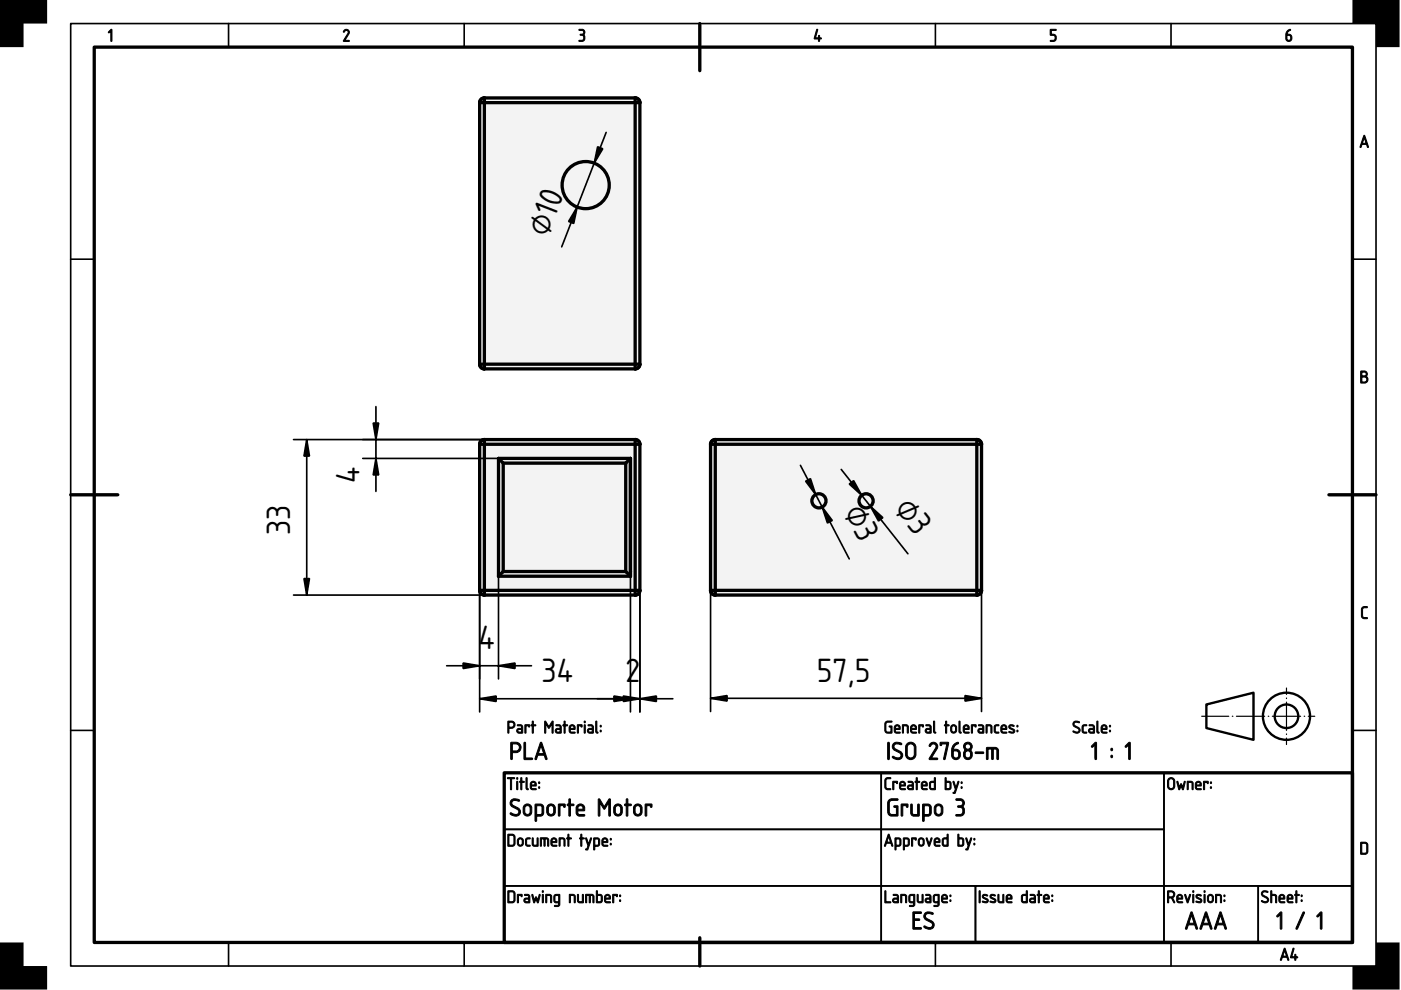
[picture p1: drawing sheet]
<svg xmlns="http://www.w3.org/2000/svg" width="297mm" height="210mm" viewBox="0 0 297 210" stroke-linecap="round" stroke-linejoin="round" font-family="sans-serif">
<defs><g id="words">
<g font-size="6.7">
<text x="116.1" y="50.4" transform="rotate(-69 116.1 50.4)">⌀10</text>
<text x="76.2" y="102.3" transform="rotate(-90 76.2 102.3)">4</text>
<text x="189.4" y="107.8" transform="rotate(52 189.4 107.8)">⌀3</text>
<text x="61.5" y="113.4" transform="rotate(-90 61.5 113.4)">33</text>
<text x="178.8" y="108.5" transform="rotate(62 178.8 108.5)">⌀3</text>
<text x="101.4" y="137.7">4</text>
<text x="114.8" y="144.7">34</text>
<text x="132.6" y="144.7">2</text>
<text x="173.2" y="144.6">57,5</text>
</g>
</g></defs>
<path d="M20 10h266.7v189.8h-266.7zM148.4 5v10M15 104.9h10M281.8 104.9h9.9M106.9 163.9h179.8v35.9h-179.8zM148.4 198.8v6" fill="none" stroke="#000" stroke-width=".7"/>
<g fill="none" stroke="#000" stroke-width=".35">
<path d="M15 5h276.7v199.8h-276.7zM48.5 5v5M98.4 5v5M198.3 5v5M248.3 5v5M15 55h5M286.7 55h5M15 154.9h5M286.7 154.9h5M106.9 163.9h79.9v11.9h-79.9zM106.9 175.8h79.9v12h-79.9zM186.8 175.8h60v12h-60z"/>
<path d="M186.8 163.9h60v11.9h-60zM246.8 163.9h39.9v23.9h-39.9zM48.5 199.8v5M98.4 199.8v5M106.9 187.8h79.9v12h-79.9zM186.8 187.8h20v12h-20zM198.3 199.8v5M206.8 187.8h40v12h-40zM246.8 187.8h20v12h-20zM248.3 199.8v5M266.8 187.8h19.9v12h-19.9z"/>
</g>
<g fill="#000" stroke="#000" stroke-width=".21">
<path d="M23.5 6.3l.2 .1v2.2l-.1 .2-.1-.2v-2l-.4 .4-.1-.1zM72.9 6.4a.64 .64 0 0 1 .9-.1 .64 .64 0 0 1 .2 .9l-.9 1.4h.8l.1 .2h-1.2l.9-1.7a.44 .44 0 0 0-.2-.6 .44 .44 0 0 0-.6 .3l-.1-.1zM122.8 6.2a.75 .75 0 0 1 1 .2 .75 .75 0 0 1-.1 1 .82 .82 0 0 1 .2 1.1 .82 .82 0 0 1-1.2 .2l.1-.1a.76 .76 0 0 0 1-.7l-.1-.3-.7-.1v-.2a.47 .47 0 0 0 .6-.2 .47 .47 0 0 0-.1-.6l-.7-.1zM173.2 6.2l.2 .2-.5 1.6h.6l.1-.5 .2 .5 .4 .2-.4 .1-.2 .5-.1-.5-.9-.1zM222.7 6.2h1.1l.1 .1-.1 .2h-.9v.8a.8 .8 0 0 1 1 .5 .8 .8 0 0 1-.6 1l-.6-.1 .6-.1a.54 .54 0 0 0 .4-.6 .54 .54 0 0 0-.4-.5h-.6zM288.8 128.8l.3-.2h.8v.2l-.8 .1-.2 .2v1.4l.2 .4h.7l.1 .2-.8 .1-.4-.4-.1-1.6z"/>
<path d="M272.9 6.6l.6-.4 .1 .2a.79 .79 0 0 0-.6 .9 .75 .75 0 0 1 .9 .8 .75 .75 0 0 1-1.1 .5l-.2-.4a1.82 1.82 0 0 1 .3-1.6zM272.9 7.5v.7a.4 .4 0 0 0 .4 .4 .4 .4 0 0 0 .4-.4l-.2-.6z"/>
<path d="M289.2 28.7l.2 .1 .7 2.3-.1 .2-.3-.7h-.9l-.3 .7-.2-.1zM289.2 29.2l-.3 1.2h.7z"/>
<path d="M288.5 78.7l.7-.1a.65 .65 0 0 1 .6 .4 .65 .65 0 0 1-.1 .8 .77 .77 0 0 1 .3 .8 .77 .77 0 0 1-.6 .6h-.9zM288.7 80v1h.6a.52 .52 0 0 0 .5-.5 .52 .52 0 0 0-.5-.5zM288.7 78.9v.8h.6a.39 .39 0 0 0 .4-.4 .39 .39 0 0 0-.4-.4z"/>
<path d="M107.9 153.1v1.1h.6a.52 .52 0 0 0 .5-.6 .52 .52 0 0 0-.6-.5zM107.7 152.9h.1a1.18 1.18 0 0 1 1.2 .2 .78 .78 0 0 1 .1 .8 .78 .78 0 0 1-.6 .5h-.6v.9l-.2 .1zM109.9 154.8l-.1 .2 .2 .2h.6v-.5zM109.7 153.7h.8l.3 .5v1.2l-.8 .1a.52 .52 0 0 1-.5-.6 .52 .52 0 0 1 .5-.5h.6v-.4l-.9-.1zM111.3 153.7l1 .1-.1 .4-.1-.3h-.6v1.4l-.1 .2-.1-.2zM112.9 152.9l.2 .1v.7l.5 .1-.5 .1v1.4l-.1 .2-.2-.2v-1.4l-.2-.1 .2-.1zM115.5 152.9h.2l.7 1.2 .6-1.2h.3v2.5l-.3-.1v-1.8l-.6 .9-.7-.9v1.8l-.2 .1zM118 154.8v.2l.1 .2h.6v-.5zM117.9 153.7h.8l.3 .5v1.2l-.8 .1a.52 .52 0 0 1-.5-.6 .52 .52 0 0 1 .5-.5h.5v-.4l-.8-.1zM119.6 152.9l.2 .1v.7l.6 .1-.6 .1v1.4l-.1 .2-.1-.2v-1.4l-.3-.1 .3-.1zM121 154.1l-.1 .3h.8l-.2-.5zM120.9 153.8a.64 .64 0 0 1 .8 0 .64 .64 0 0 1 .1 .9h-.9l.1 .5 .9 .1-.7 .2a1.06 1.06 0 0 1-.3-1.7zM122.4 153.7l1 .1-.1 .4-.1-.3h-.6v1.4l-.1 .2-.1-.2zM123.9 153.7l.2 .1v1.5l-.1 .2-.1-.2zM123.8 153.1a.2 .2 0 0 1 .4 0 .2 .2 0 0 1-.4 0zM124.9 154.8l-.1 .2 .1 .2h.7v-.5zM124.7 153.7h.8l.3 .5v1.2l-.8 .1a.52 .52 0 0 1-.5-.6 .52 .52 0 0 1 .5-.5h.6l-.1-.4-.8-.1zM126.3 152.9l.2 .1v2l.3 .3-.1 .2-.3-.2-.1-.2zM127.3 154.9h.2v.2h-.2zM127.3 153.8h.2v.3h-.2z"/>
<path d="M108.6 157.7v1.5h.8a.75 .75 0 0 0 .7-.8 .75 .75 0 0 0-.8-.7zM108.3 157.4h.2a1.69 1.69 0 0 1 1.7 .3 1.1 1.1 0 0 1 .2 1.2 1.1 1.1 0 0 1-1 .7h-.8v1.2v.2h-.3zM111.1 157.4h.3v.2v3.1h1.3h.2v.3h-1.8zM114.6 157.4l.3 .1 1.1 3.3-.2 .3-.4-1h-1.4l-.3 .9-.3-.1zM114.7 158.1l-.6 1.7h1.2z"/>
<path d="M187.8 153.1l.4-.2h.9l-.1 .2-.9 .1-.3 .3v1.3l.3 .4h.8v-1l-.4-.2 .1-.1 .5 .1v1.4l-.9 .1-.5-.3-.1-1.7zM189.9 154.1l-.1 .3h.8l-.2-.5zM189.8 153.8a.64 .64 0 0 1 .9 0 .64 .64 0 0 1 .1 .9h-1l.2 .5 .9 .1-.8 .2a1.06 1.06 0 0 1-.3-1.7zM191.3 153.7a.88 .88 0 0 1 1.3 .5l-.1 1.3-.2-.2v-1.2l-.7-.2v1.4l-.3 .1zM193.4 154.1l-.1 .3h.8l-.2-.5zM193.3 153.8a.64 .64 0 0 1 .8 0 .64 .64 0 0 1 .1 .9h-.9l.1 .5 .9 .1-.7 .2a1.06 1.06 0 0 1-.3-1.7zM194.8 153.7l1 .1-.1 .4-.1-.3h-.6v1.4l-.1 .2-.1-.2zM196.5 154.8l-.1 .2 .2 .2h.6v-.5zM196.3 153.7h.8l.3 .5v1.2l-.8 .1a.52 .52 0 0 1-.5-.6 .52 .52 0 0 1 .5-.5h.6v-.4l-.9-.1zM197.9 152.9l.3 .1v2l.2 .3-.1 .2-.3-.2-.1-.2zM200.5 152.9l.2 .1v.7l.5 .1-.5 .1v1.4l-.1 .2-.1-.2v-1.4l-.3-.1 .3-.1zM201.9 154l-.1 .8a.4 .4 0 0 0 .4 .4 .4 .4 0 0 0 .4-.4l-.1-.8zM201.8 153.8a.64 .64 0 0 1 1 .4v.6a.64 .64 0 0 1-.6 .6 .64 .64 0 0 1-.7-.6l.1-.7zM203.3 152.9l.3 .1v2l.2 .3-.1 .2-.3-.2-.1-.2zM204.5 154.1v.3h.7l-.2-.5zM204.4 153.8a.64 .64 0 0 1 .9 0 .64 .64 0 0 1 .1 .9h-.9l.1 .5 .9 .1-.8 .2a1.06 1.06 0 0 1-.3-1.7zM206 153.7l1 .1-.1 .4-.2-.3h-.5v1.4l-.1 .2-.2-.2zM207.6 154.8v.2l.1 .2h.6v-.5zM207.5 153.7h.8l.3 .5v1.2l-.8 .1a.52 .52 0 0 1-.5-.6 .52 .52 0 0 1 .5-.5h.5v-.4l-.8-.1zM209.1 153.7a.88 .88 0 0 1 1.2 .5l-.1 1.3-.1-.2v-1.2l-.8-.2v1.4l-.2 .1zM210.9 153.8l.8-.2 .1 .3a.52 .52 0 0 0-.6 0 .52 .52 0 0 0-.2 .6l.1 .6 .7 .2a.65 .65 0 0 1-.8 .1 .65 .65 0 0 1-.2-.8zM212.5 154.1l-.1 .3h.8l-.2-.5zM212.4 153.8a.64 .64 0 0 1 .9 0 .64 .64 0 0 1 .1 .9h-1l.2 .5 .9 .1-.8 .2a1.06 1.06 0 0 1-.3-1.7zM214 153.8a.61 .61 0 0 1 1 .2l-.6-.1-.3 .2 .8 .5a.52 .52 0 0 1 .1 .7 .52 .52 0 0 1-.8 .1l-.3-.1 .2-.2a.45 .45 0 0 0 .4 .2 .45 .45 0 0 0 .4-.4l-.9-.5-.1-.3zM215.6 154.9h.2v.2h-.2zM215.6 153.8h.2v.3h-.2z"/>
<path d="M227.7 153.1a.99 .99 0 0 1 1.2 0l-.1 .2a.6 .6 0 0 0-.7-.2 .6 .6 0 0 0-.3 .6l.8 .5a.73 .73 0 0 1 0 1.2 .73 .73 0 0 1-1.1-.4h.1a.61 .61 0 0 0 .7 .2 .61 .61 0 0 0 .4-.5l-1.1-.7-.1-.5zM229.5 153.8l.8-.2 .1 .3a.52 .52 0 0 0-.6 0 .52 .52 0 0 0-.1 .6v.6l.7 .2a.65 .65 0 0 1-.8 .1 .65 .65 0 0 1-.2-.8zM231.1 154.8l-.1 .2 .2 .2h.6v-.5zM230.9 153.7h.9l.3 .5-.1 1.2-.7 .1a.52 .52 0 0 1-.5-.6 .52 .52 0 0 1 .5-.5h.5v-.4l-.9-.1zM232.6 152.9l.2 .1v2l.2 .3-.1 .2-.3-.2-.1-.2zM233.8 154.1l-.1 .3h.8l-.2-.5zM233.7 153.8a.64 .64 0 0 1 .8 0 .64 .64 0 0 1 .1 .9h-.9l.1 .5 .9 .1-.7 .2a1.06 1.06 0 0 1-.3-1.7zM235.2 154.9h.2v.2h-.2zM235.2 153.8h.2v.3h-.2z"/>
<path d="M232.1 157.5l.2-.1 .2 .2v3.2l-.2 .2-.2-.2v-2.8l-.5 .4-.2-.1zM235.6 160.2h.2v.4h-.2zM235.6 158.7h.2v.4h-.2zM239.3 157.5l.2-.1 .2 .2v3.2l-.2 .2-.2-.2v-2.8l-.5 .4-.2-.1z"/>
<path d="M107.6 164.9h1.4l.1 .1-.6 .1v2.2l-.2 .2-.1-.2v-2.2h-.6zM109.6 165.7l.2 .1v1.5l-.1 .1-.2-.1zM109.5 165.1a.2 .2 0 0 1 .4 0 .2 .2 0 0 1-.4 0zM110.4 164.9l.3 .1v.7l.5 .1-.5 .1v1.4l-.2 .2-.1-.2v-1.4l-.3-.1 .3-.1zM111.6 164.9l.2 .1v2l.2 .3-.1 .2-.3-.2-.1-.2zM112.8 166l-.1 .4h.8l-.3-.5zM112.6 165.8a.64 .64 0 0 1 .9 0 .64 .64 0 0 1 .1 .9h-.9l.1 .5 .9 .1-.8 .2a1.06 1.06 0 0 1-.3-1.7zM114.2 166.8h.2v.3h-.2zM114.2 165.8h.2v.3h-.2z"/>
<path d="M107.9 177.1v2.1h.8l.3-.4-.1-1.4-.2-.3zM107.7 176.9h1.1l.4 .4v1.7l-.4 .4h-1.1zM110.1 178l-.2 .8a.4 .4 0 0 0 .5 .4 .4 .4 0 0 0 .3-.4l-.1-.8zM109.9 177.8a.64 .64 0 0 1 1.1 .4v.6a.64 .64 0 0 1-.7 .6 .64 .64 0 0 1-.6-.6v-.7zM111.5 177.8l.8-.2 .1 .2a.52 .52 0 0 0-.6 .1 .52 .52 0 0 0-.1 .6v.5l.7 .3a.65 .65 0 0 1-.8 .1 .65 .65 0 0 1-.2-.8zM112.9 177.7l.2 .1v1.2l.2 .2h.6v-1.4l.1-.2 .1 .2v1.6h-1a1.76 1.76 0 0 1-.2-1.7zM114.6 177.6l1.4 .1a1.46 1.46 0 0 1 .2 1.7l-.1-.1v-1.3l-.3-.1h-.2v1.4l-.1 .1-.2-.1v-1.4h-.5v1.4l-.2 .1zM117.1 178v.4h.7l-.2-.5zM117 177.8a.64 .64 0 0 1 .9 0 .64 .64 0 0 1 .1 .9h-1l.2 .5 .9 .1-.8 .1a1.06 1.06 0 0 1-.3-1.6zM118.6 177.7a.88 .88 0 0 1 1.2 .5l-.1 1.2-.1-.1-.1-1.3-.7-.1v1.4l-.2 .1zM120.4 176.9l.2 .1v.6l.6 .2-.6 .1v1.4l-.1 .1-.1-.1v-1.4l-.3-.1 .3-.2zM123.2 176.9l.2 .1v.6l.5 .2-.5 .1v1.4l-.2 .1-.1-.1v-1.4l-.2-.1 .2-.2zM124.2 177.7l.2 .1 .4 1.1 .4-1.2 .1-.1 .1 .2-.9 2.4-.4-.1 .3-.1 .2-.7zM126.1 177.9v1.3h.7l.1-.3v-.8l-.2-.2zM125.9 177.7a.86 .86 0 0 1 1.3 .5v.3a.7 .7 0 0 1-.5 .9h-.6v.8h-.2zM127.9 178v.4h.7l-.2-.5zM127.8 177.8a.64 .64 0 0 1 .9 0 .64 .64 0 0 1 .1 .9h-1l.2 .5 .9 .1-.8 .1a1.06 1.06 0 0 1-.3-1.6zM129.4 178.8h.2v.3h-.2zM129.4 177.8h.2v.3h-.2z"/>
<path d="M108.4 169.6a1.41 1.41 0 0 1 1.8 .1l-.2 .2a.92 .92 0 0 0-1.5 .4l.4 .5a1.9 1.9 0 0 1 1.4 1.1 1.07 1.07 0 0 1-.5 1.1 1.07 1.07 0 0 1-1.2-.1l-.4-.3 .1-.3a1.19 1.19 0 0 0 1.7 0 .58 .58 0 0 0-.4-.7l-1.3-.8-.2-.5zM111.5 170.9l-.2 .3v.9a.57 .57 0 0 0 .6 .6 .57 .57 0 0 0 .5-.6v-.8l-.2-.3-.4-.2zM111.3 170.7a.92 .92 0 0 1 1.4 .6 1.51 1.51 0 0 1-.3 1.5 .92 .92 0 0 1-.9 .2 .92 .92 0 0 1-.6-.9l.1-1zM113.8 170.8v1.9h.9l.2-.4v-1.2l-.2-.2zM113.5 170.5a1.38 1.38 0 0 1 1.8 .5v.2a1.71 1.71 0 0 1-.5 1.8h-1l-.1 1.1h-.2zM116.5 170.9l-.2 .3v.9a.57 .57 0 0 0 .6 .6 .57 .57 0 0 0 .5-.6v-.8l-.2-.3-.4-.2zM116.3 170.7a.92 .92 0 0 1 1.4 .6 1.51 1.51 0 0 1-.3 1.5 .92 .92 0 0 1-.9 .2 .92 .92 0 0 1-.6-.9v-1zM118.4 170.5h1.2l.2 .1-.1 .6-.2-.1v-.3h-.8v2l-.2 .2a3.9 3.9 0 0 1-.1-2.5zM120.6 169.4h.3l.1 .2v.9h.5l.2 .2-.2 .1h-.5v2.1l-.2 .1-.2-.2v-2l-.4-.1 .4-.2zM122.6 171l-.1 .6h1.1a.58 .58 0 0 0-.2-.7 .58 .58 0 0 0-.8 .1zM122.5 170.7a.92 .92 0 0 1 1.2 0 .92 .92 0 0 1 .1 1.2h-1.3l.2 .7 1.1 .1 .2 .2-.2 .1h-.9a.89 .89 0 0 1-.8-1.1 1.14 1.14 0 0 1 .4-1.2zM126.9 169.4h.3l.9 1.6 1-1.5 .3-.1v3.6h-.3v-.2v-2.6l-1 1.4-.9-1.4v2.6l-.1 .2h-.2zM130.7 170.9l-.2 .3v.9a.57 .57 0 0 0 .6 .6 .57 .57 0 0 0 .5-.6v-.8l-.2-.3-.4-.2zM130.5 170.7a.92 .92 0 0 1 1.4 .6 1.51 1.51 0 0 1-.3 1.5 .92 .92 0 0 1-.9 .2 .92 .92 0 0 1-.6-.9l.1-1zM132.8 169.4h.3v.2v.9h.6l.2 .2-.2 .1h-.6v2.1l-.2 .1-.1-.2v-2l-.4-.1 .4-.2zM134.9 170.9l-.2 .3v.9a.57 .57 0 0 0 .6 .6 .57 .57 0 0 0 .5-.6v-.8l-.2-.3-.4-.2zM134.6 170.7a.92 .92 0 0 1 1.5 .6 1.51 1.51 0 0 1-.3 1.5 .92 .92 0 0 1-.9 .2 .92 .92 0 0 1-.6-.9v-1zM136.8 170.5h1.2l.2 .1-.1 .6-.2-.1v-.3h-.8v2l-.2 .2a3.9 3.9 0 0 1-.1-2.5z"/>
<path d="M187.8 165l.3-.1h.7v.2l-.7 .1-.2 .2-.1 1.4 .3 .4h.7v.2h-.8l-.4-.4v-1.5zM189.3 165.7l1 .1-.1 .4-.1-.3h-.6v1.4l-.1 .1-.1-.1zM191 166v.4h.7l-.2-.5zM190.9 165.8a.64 .64 0 0 1 .9 0 .64 .64 0 0 1 .1 .9h-1l.2 .5 .9 .1-.8 .2a1.06 1.06 0 0 1-.3-1.7zM192.7 166.7l-.1 .3 .2 .2h.6v-.5zM192.5 165.7h.9l.3 .4-.1 1.3-.7 .1a.52 .52 0 0 1-.5-.6 .52 .52 0 0 1 .5-.5h.5v-.4l-.9-.1zM194.3 164.9l.2 .1v.7l.5 .1-.5 .1v1.4l-.1 .2-.2-.2v-1.4l-.2-.1 .2-.1zM195.7 166l-.1 .4h.8l-.2-.5zM195.5 165.8a.64 .64 0 0 1 .9 0 .64 .64 0 0 1 .1 .9h-.9l.1 .5 .9 .1-.8 .2a1.06 1.06 0 0 1-.3-1.7zM197.4 165.9l-.1 .3v.9l.8 .1v-1.3zM197.2 165.8l.2-.1 .7-.1v-.6l.2-.1v2.5h-.9l-.3-.3zM200.6 165.9v1.3h.5a.91 .91 0 0 0 .2-1.2zM200.4 164.9l.2 .1v.6l.7 .1 .3 .3 .1 1-.4 .4-.9-.1zM202.1 165.7l.2 .1 .4 1.1 .4-1.1 .1-.1 .1 .1-.9 2.4-.4-.1 .3-.1 .2-.7zM203.8 166.8h.2v.3h-.2zM203.8 165.8h.2v.3h-.2z"/>
<path d="M188.3 176.9l.2 .1 .8 2.3-.1 .1-.3-.6h-1l-.2 .6-.2-.1zM188.4 177.4l-.4 1.1h.8zM190 177.9v1.3h.6l.2-.3v-.8l-.2-.2zM189.8 177.7a.86 .86 0 0 1 1.2 .5v.3a.7 .7 0 0 1-.5 .9h-.5v.8h-.2zM191.8 177.9v1.3h.6l.2-.3-.1-.8-.1-.2zM191.5 177.7a.86 .86 0 0 1 1.3 .5v.3a.7 .7 0 0 1-.5 .9h-.5l-.1 .8h-.2zM193.3 177.7h1l-.1 .4-.2-.2h-.5v1.4l-.1 .1-.1-.1zM195.1 178l-.2 .8a.4 .4 0 0 0 .4 .4 .4 .4 0 0 0 .4-.4l-.1-.8zM194.9 177.8a.64 .64 0 0 1 1.1 .4v.6a.64 .64 0 0 1-.7 .6 .64 .64 0 0 1-.6-.6v-.7zM196.4 177.7l.2 .1 .4 1.1 .4-1.2h.2l-.6 1.7zM198.4 178l-.1 .4h.8l-.2-.5zM198.3 177.8a.64 .64 0 0 1 .8 0 .64 .64 0 0 1 .1 .9h-.9l.1 .5 .9 .1-.8 .1a1.06 1.06 0 0 1-.2-1.6zM200.1 177.9l-.1 .3v.8l.8 .2v-1.3zM199.9 177.8l.2-.2h.7v-.6l.2-.1v2.5h-.9l-.3-.3zM203.3 177.9v1.3h.5a.91 .91 0 0 0 .2-1.2zM203.1 176.9l.2 .1v.6l.7 .1 .3 .3 .1 1-.4 .4-.9-.1zM204.8 177.7l.2 .1 .4 1.1 .4-1.2 .1-.1 .1 .2-.9 2.4-.4-.1 .3-.1 .2-.7zM206.5 178.8h.2v.3h-.2zM206.5 177.8h.2v.3h-.2z"/>
<path d="M188.2 157.4h.3l.1 .2v3.2l-.2 .3-.2-.3zM189.4 157.6a1.41 1.41 0 0 1 1.8 .1l-.2 .2a.92 .92 0 0 0-1.5 .4l.4 .5a1.9 1.9 0 0 1 1.5 1.1 1.07 1.07 0 0 1-.6 1.1 1.07 1.07 0 0 1-1.2-.1l-.4-.3 .2-.3a1.19 1.19 0 0 0 1.6 0 .58 .58 0 0 0-.3-.7l-1.4-.8-.1-.5zM192.6 157.9l-.2 .6v1.5a.75 .75 0 0 0 .7 .7 .75 .75 0 0 0 .7-.7v-1.5a.75 .75 0 0 0-.4-.7 .75 .75 0 0 0-.8 .1zM192.3 157.7a1.1 1.1 0 0 1 1.2-.3 1.1 1.1 0 0 1 .7 1.1v1.4a1.1 1.1 0 0 1-1.1 1.2 1.1 1.1 0 0 1-1.1-1.1v-1.9zM197.2 157.6a.92 .92 0 0 1 1.3 0 .92 .92 0 0 1 .2 1.2l-1.2 1.9h1.1l.2 .1v.2h-1.8v-.2l1.3-2.1a.6 .6 0 0 0-.2-1 .6 .6 0 0 0-.8 .5l-.3-.1zM199.4 157.4h1.5l.2 .1-.7 3.4-.2 .2-.1-.2 .6-3.2h-1l-.2 .4-.2-.2zM202.2 157.9l.8-.5 .2 .2a1.88 1.88 0 0 0-1.1 1.3 1.12 1.12 0 0 1 1.5 .9 1.12 1.12 0 0 1-1.2 1.2l-.5-.4-.1-.4a2.91 2.91 0 0 1 .2-2.1zM202.1 159.2v1a.57 .57 0 0 0 .6 .5 .57 .57 0 0 0 .6-.5l-.2-.8-.3-.2zM204.8 159.4a.8 .8 0 0 0 .4 1.3 .71 .71 0 0 0 .6-.9 .71 .71 0 0 0-1-.4zM204.6 158.3a.6 .6 0 0 0 1.2 0 .6 .6 0 0 0-1.2 0zM204.6 157.6a.92 .92 0 0 1 1.3 .1 .92 .92 0 0 1-.1 1.3 1.07 1.07 0 0 1 .3 1.5 1.07 1.07 0 0 1-1.5 .3l-.3-.6a1.15 1.15 0 0 1 .4-1.2 .92 .92 0 0 1-.1-1.4zM206.8 159.5l1.6-.1 .2 .2-.2 .2h-1.5l-.1-.1zM209.2 158.5h1.7a.84 .84 0 0 1 .8 1.1v1.2l-.2 .2-.1-.2-.1-1.7-.2-.3h-.5v2v.2h-.3l-.1-2.2h-.7v2.1l-.1 .1h-.2z"/>
<path d="M188.5 169.6l.6-.2h1.3v.3h-.2l-1.4 .1-.3 .5 .1 1.9 .3 .4 1.2 .1v-1.5h-.4l-.2-.2 .2-.2 .7 .1v2.1h-1.6l-.5-.4-.1-2.4zM191.1 170.5h1.2l.2 .1-.1 .6-.2-.1v-.3h-.8v2l-.2 .2a3.9 3.9 0 0 1-.1-2.5zM193.1 170.5h.3v.2l.1 1.8 .3 .2h.8v-2l.1-.2 .2 .2v2.3h-1.1a.84 .84 0 0 1-.7-1.1zM196 170.8v1.9h.9l.2-.4v-1.2l-.2-.2zM195.6 170.5a1.38 1.38 0 0 1 1.8 .5v.2a1.71 1.71 0 0 1-.5 1.8h-.9l-.1 1.1h-.3zM198.6 170.9l-.1 .3-.1 .9a.57 .57 0 0 0 .6 .6 .57 .57 0 0 0 .6-.6l-.1-.8-.1-.3-.4-.2zM198.4 170.7a.92 .92 0 0 1 1.5 .6 1.51 1.51 0 0 1-.3 1.5 .92 .92 0 0 1-1 .2 .92 .92 0 0 1-.5-.9v-1zM202.7 169.4a1.2 1.2 0 0 1 1.8 .9l-.4 .7a1.17 1.17 0 0 1 .2 1.7 1.17 1.17 0 0 1-1.7 .2l.3-.2a.88 .88 0 0 0 1-.1 .88 .88 0 0 0 .2-1.1l-.4-.3-.6-.1v-.2a.67 .67 0 0 0 .8-.2 .67 .67 0 0 0 0-.9l-1.2-.1z"/>
<path d="M248 165.2l-.2 .4v1.1a.52 .52 0 0 0 .5 .5 .52 .52 0 0 0 .5-.5v-1.3l-.5-.3zM247.8 165.1a.77 .77 0 0 1 .8-.2 .77 .77 0 0 1 .5 .7v1.1a.77 .77 0 0 1-.8 .8 .77 .77 0 0 1-.8-.8l.1-1.3zM249.5 165.7h.2l.3 1.2 .4-.7 .4 .7 .3-1.1 .2-.1-.4 1.7-.2-.1-.3-.7-.3 .7-.2 .1zM251.7 165.7a.88 .88 0 0 1 1.3 .5l-.1 1.2-.2-.1v-1.3l-.8-.1v1.4l-.2 .1zM253.8 166l-.1 .4h.8l-.3-.5zM253.6 165.8a.64 .64 0 0 1 .9 0 .64 .64 0 0 1 .1 .9h-.9l.1 .5 .9 .1-.8 .2a1.06 1.06 0 0 1-.3-1.7zM255.2 165.7l1 .1-.1 .4-.2-.3h-.5v1.4l-.1 .1-.1-.1zM256.6 166.8h.2v.3h-.2zM256.6 165.8h.2v.3h-.2z"/>
<path d="M107.9 189.1v2.1h.8l.3-.4-.1-1.5-.2-.2zM107.7 188.9h1.1l.4 .4v1.7l-.4 .4h-1.1zM109.7 189.7h1l-.1 .4-.1-.2h-.6v1.4l-.1 .1-.1-.1zM111.4 190.7l-.1 .3 .2 .2h.6v-.6zM111.2 189.6l.9 .1 .2 .4v1.3h-.7a.52 .52 0 0 1-.5-.5 .52 .52 0 0 1 .5-.5h.5v-.4l-.9-.2zM112.8 189.7h.2l.3 1.2 .3-.8 .4 .8 .3-1.2h.2l-.4 1.7-.2-.1-.3-.7-.2 .7-.2 .1zM115 189.7l.2 .1v1.5l-.1 .1-.1-.1zM115 189a.17 .17 0 0 1 .3 0 .17 .17 0 0 1-.3 0zM115.7 189.6a.88 .88 0 0 1 1.3 .6l-.1 1.2-.2-.1v-1.3l-.8-.1v1.4l-.2 .1zM117.8 190l-.1 1 .1 .2h.7v-1.3zM117.6 189.8l1-.2a4 4 0 0 1 .1 2.3 .86 .86 0 0 1-1.2 .2l.8-.2 .1-.5a.72 .72 0 0 1-.8-.1 .72 .72 0 0 1-.2-.7zM120.7 189.6a.88 .88 0 0 1 1.3 .6l-.1 1.2-.2-.1v-1.3l-.8-.1v1.4l-.2 .1zM122.5 189.7l.2 .1v1.2l.2 .2h.6v-1.4l.1-.2 .1 .2v1.6h-1a1.76 1.76 0 0 1-.2-1.7zM124.2 189.6h1.4a1.46 1.46 0 0 1 .2 1.8l-.1-.1v-1.3l-.3-.1h-.2v1.4l-.1 .1-.2-.1v-1.4h-.5v1.4l-.2 .1zM126.7 189.9v1.3h.5a.91 .91 0 0 0 .2-1.3zM126.5 188.9l.2 .1v.6h.7l.3 .3v1.1l-.3 .4-1-.1zM128.5 190l-.1 .4h.8l-.2-.5zM128.4 189.8a.64 .64 0 0 1 .8 0 .64 .64 0 0 1 .1 .8h-.9l.1 .5 .9 .2-.7 .1a1.06 1.06 0 0 1-.3-1.6zM129.9 189.7h1l-.1 .4-.1-.2h-.6v1.4l-.1 .1-.1-.1zM131.4 190.8h.2v.3h-.2zM131.4 189.8h.2v.3h-.2z"/>
<path d="M187.6 188.9l.2 .1v2.2h.9l.1 .2h-1.2zM189.5 190.7v.3l.1 .2h.7v-.6zM189.4 189.6l.8 .1 .3 .4v1.3h-.8a.52 .52 0 0 1-.5-.5 .52 .52 0 0 1 .5-.5h.6l-.1-.4-.8-.2zM191 189.6a.88 .88 0 0 1 1.2 .6l-.1 1.2-.1-.1v-1.3l-.8-.1v1.4l-.2 .1zM193 190l-.1 1 .2 .2h.6v-1.3zM192.8 189.8l1-.2a4 4 0 0 1 .1 2.3 .86 .86 0 0 1-1.1 .2l.8-.2 .1-.5a.72 .72 0 0 1-.8-.1 .72 .72 0 0 1-.2-.7zM194.5 189.7l.2 .1v1.2l.2 .2h.6v-1.4l.1-.2 .1 .2v1.6h-1a1.76 1.76 0 0 1-.2-1.7zM196.4 190.7v.3l.1 .2h.7v-.6zM196.3 189.6l.8 .1 .3 .4v1.3h-.8a.52 .52 0 0 1-.5-.5 .52 .52 0 0 1 .5-.5h.6l-.1-.4-.8-.2zM198.2 190l-.1 1 .2 .2h.6v-1.3zM198 189.8l1-.2a4 4 0 0 1 .1 2.3 .86 .86 0 0 1-1.1 .2l.7-.2 .2-.5a.72 .72 0 0 1-.8-.1 .72 .72 0 0 1-.2-.7zM200 190l-.1 .4h.7l-.2-.5zM199.8 189.8a.64 .64 0 0 1 .9 0 .64 .64 0 0 1 .1 .8h-.9l.1 .5 .9 .2-.8 .1a1.06 1.06 0 0 1-.3-1.6zM201.4 190.8h.2v.3h-.2zM201.4 189.8h.2v.3h-.2z"/>
<path d="M193.6 193.4h1.7v.2l-.1 .1h-1.3v1.1h.9l.2 .2-.2 .2h-.9v1.5h1.3l.1 .3h-1.7zM196.1 193.6a1.41 1.41 0 0 1 1.8 .1l-.2 .2a.92 .92 0 0 0-1.5 .4l.4 .5a1.9 1.9 0 0 1 1.4 1 1.07 1.07 0 0 1-.5 1.2 1.07 1.07 0 0 1-1.2-.2l-.4-.2 .1-.3a1.19 1.19 0 0 0 1.7 0 .58 .58 0 0 0-.4-.7l-1.3-.9-.1-.4z"/>
<path d="M207.6 188.9l.2 .1v2.3l-.1 .1-.1-.1zM208.4 189.8a.61 .61 0 0 1 1 .2l-.7-.1-.2 .2 .8 .5a.52 .52 0 0 1 .1 .7 .52 .52 0 0 1-.8 .1l-.3-.2 .1-.1a.45 .45 0 0 0 .5 .1 .45 .45 0 0 0 .4-.3l-.9-.5-.1-.3zM210 189.8a.61 .61 0 0 1 1 .2l-.6-.1-.3 .2 .8 .5a.52 .52 0 0 1 .1 .7 .52 .52 0 0 1-.7 .1l-.4-.2 .2-.1a.45 .45 0 0 0 .4 .1 .45 .45 0 0 0 .4-.3l-.9-.5-.1-.3zM211.6 189.7l.2 .1v1.2l.3 .2h.5v-1.4l.1-.2 .2 .2-.1 1.6h-.9a1.76 1.76 0 0 1-.3-1.7zM213.6 190v.4h.7l-.2-.5zM213.5 189.8a.64 .64 0 0 1 .9 0 .64 .64 0 0 1 .1 .8h-1l.2 .5 .9 .2-.8 .1a1.06 1.06 0 0 1-.3-1.6zM216.9 189.9l-.1 .3v.8l.8 .2v-1.3zM216.7 189.8l.2-.2h.7v-.6l.2-.1v2.5h-.9l-.3-.3zM218.6 190.7l-.1 .3 .2 .2h.6v-.6zM218.4 189.6l.8 .1 .3 .4v1.3h-.7a.52 .52 0 0 1-.5-.5 .52 .52 0 0 1 .5-.5h.5v-.4l-.9-.2zM220.2 188.9l.2 .1v.6l.5 .2-.5 .1v1.4l-.1 .1-.2-.1v-1.4l-.2-.1 .2-.2zM221.5 190v.4h.7l-.2-.5zM221.4 189.8a.64 .64 0 0 1 .9 0 .64 .64 0 0 1 .1 .8h-.9l.1 .5 .9 .2-.8 .1a1.06 1.06 0 0 1-.3-1.6zM223 190.8h.2v.3h-.2zM223 189.8h.2v.3h-.2z"/>
<path d="M247.8 189.1v1a.65 .65 0 0 0 .8 0 .65 .65 0 0 0 .1-.8zM247.6 188.9h.1a1.2 1.2 0 0 1 1.2 .2 .78 .78 0 0 1-.3 1.2l.4 1.1-.2-.1-.4-.9h-.6v.9l-.2 .1zM249.8 190l-.1 .4h.8l-.2-.5zM249.7 189.8a.64 .64 0 0 1 .9 0 .64 .64 0 0 1 0 .8h-.9l.1 .5 1 .2-.8 .1a1.06 1.06 0 0 1-.3-1.6zM251.2 189.7h.2l.4 1.2 .4-1.2h.2l-.6 1.7zM252.9 189.7l.2 .1v1.5l-.1 .1-.1-.1zM252.9 189a.17 .17 0 0 1 .3 0 .17 .17 0 0 1-.3 0zM253.7 189.8a.61 .61 0 0 1 1 .2l-.7-.1-.2 .2 .8 .5a.52 .52 0 0 1 .1 .7 .52 .52 0 0 1-.8 .1l-.3-.2 .1-.1a.45 .45 0 0 0 .5 .1 .45 .45 0 0 0 .3-.3l-.8-.5-.2-.3zM255.3 189.7l.2 .1v1.5l-.1 .1-.1-.1zM255.3 189a.17 .17 0 0 1 .3 0 .17 .17 0 0 1-.3 0zM256.4 190l-.2 .8a.4 .4 0 0 0 .5 .4 .4 .4 0 0 0 .3-.5l-.1-.7zM256.2 189.8a.64 .64 0 0 1 1.1 .4v.6a.64 .64 0 0 1-.7 .6 .64 .64 0 0 1-.6-.6v-.7zM257.7 189.6a.88 .88 0 0 1 1.3 .6l-.1 1.2-.2-.1v-1.3l-.7-.1v1.4l-.3 .1zM259.5 190.8h.2v.3h-.2zM259.5 189.8h.2v.3h-.2z"/>
<path d="M252.5 193.4l.3 .1 1.1 3.3-.2 .2-.4-.9h-1.3l-.4 .9-.3-.1zM252.6 194.1l-.5 1.7h1.1zM255.6 193.4l.3 .1 1.1 3.3-.2 .2-.4-.9h-1.4l-.3 .9-.3-.1zM255.7 194.1l-.6 1.7h1.2zM258.7 193.4l.2 .1 1.1 3.3-.1 .2-.5-.9h-1.3l-.3 .9-.3-.1zM258.8 194.1l-.6 1.7h1.1z"/>
<path d="M267.6 189a.99 .99 0 0 1 1.2 .1l-.1 .1a.6 .6 0 0 0-.6-.1 .6 .6 0 0 0-.4 .5l.9 .6a.73 .73 0 0 1 0 1.2 .73 .73 0 0 1-1.1-.4l.1-.1a.61 .61 0 0 0 .6 .3 .61 .61 0 0 0 .5-.6l-1.1-.7-.2-.4zM269.4 188.9h.2l.1 .7 .7 .1 .3 .2v1.5l-.3-.1v-1.3l-.3-.1h-.4v1.4l-.3 .1zM271.5 190l-.1 .4h.8l-.2-.5zM271.4 189.8a.64 .64 0 0 1 .8 0 .64 .64 0 0 1 .1 .8h-.9l.1 .5 .9 .2-.8 .1a1.06 1.06 0 0 1-.2-1.6zM273.2 190l-.1 .4h.8l-.2-.5zM273.1 189.8a.64 .64 0 0 1 .8 0 .64 .64 0 0 1 .1 .8h-.9l.1 .5 1 .2-.8 .1a1.06 1.06 0 0 1-.3-1.6zM274.8 188.9l.2 .1v.6l.5 .2-.5 .1v1.4l-.1 .1-.2-.1v-1.4l-.2-.1 .2-.2zM275.9 190.8h.2v.3h-.2zM275.9 189.8h.2v.3h-.2z"/>
<path d="M271.4 193.4l.2-.1 .2 .2v3.3l-.2 .2-.2-.2v-2.9l-.5 .5-.2-.1zM276.3 193.4h.2l.1 .2-1.5 3.3-.3 .1v-.3zM279.9 193.4l.2-.1 .2 .2v3.3l-.2 .2-.2-.2v-2.9l-.5 .5-.2-.1z"/>
<path d="M288.7 178.8v2.1h.8l.3-.4-.1-1.4-.2-.3zM288.5 178.6h1.1l.4 .4v1.7l-.4 .4h-1.1z"/>
<path d="M272.3 201.1h.2l.7 2.3-.1 .2-.3-.6h-.9l-.2 .6-.2-.1zM272.4 201.6l-.4 1.1h.8zM274.2 201.1l.2 .1-.5 1.6h.6l.1-.5 .2 .5 .3 .2-.3 .1-.2 .5-.1-.5-.9-.1z"/>
</g>
<path d="M0 0h10v5h-5v5h-5zM286.7 0h10v10h-5v-5h-5zM0 199.8h5v5h5v5h-10zM286.7 204.8h5v-5h5v10h-10z" fill="#000"/>
<g fill="none" stroke="#000" stroke-width=".5">
<path d="M255.8 149.4l10-2.5v10l-10-2.5z"/>
<circle cx="272.8" cy="151.9" r="5"/>
<circle cx="272.8" cy="151.9" r="2.5"/>
</g>
<path d="M254.8 151.9h24" fill="none" stroke="#000" stroke-width=".25" stroke-dasharray="6 .7 .1 .7" stroke-dashoffset=".2"/>
<path d="M272.8 157.9v-12" fill="none" stroke="#000" stroke-width=".25" stroke-dasharray="6 .7 .1 .7" stroke-dashoffset="4.6"/>
<path d="M118.7 109.7h.1" fill="none" stroke="#000" stroke-width=".21"/>
<g fill="#f1f3f5">
<path d="M102 93.5l.7-.3h32a1 1 0 0 1 1 1v31a1 1 0 0 1-1 1h-32a1 1 0 0 1-1-1v-31z" fill-rule="evenodd"/>
<path d="M102.7 94.2h32v31h-32z" fill-rule="evenodd"/>
<path d="M105.7 97.2h28v25h-28z" fill-rule="evenodd"/>
<path d="M106.7 98.2h26v23h-26z" fill-rule="evenodd"/>
<path d="M102.7 93.2h32v1h-32z" fill-rule="evenodd"/>
<path d="M102.7 125.2h32v1h-32z" fill-rule="evenodd"/>
<path d="M134.7 94.2h1v31h-1z" fill-rule="evenodd"/>
<path d="M101.7 94.2h1v31h-1z" fill-rule="evenodd"/>
<path d="M105.7 122.2l1-1h26l1 1z" fill-rule="evenodd"/>
<path d="M105.7 97.2h28l-1 1h-26z" fill-rule="evenodd"/>
<path d="M132.7 98.2l1-1v25l-1-1z" fill-rule="evenodd"/>
<path d="M105.7 97.2l1 1v23l-1 1z" fill-rule="evenodd"/>
<path d="M101.7 125.2h1v1a1 1 0 0 1-1-1z" fill-rule="evenodd"/>
<path d="M134.7 93.2a1 1 0 0 1 1 1h-1z" fill-rule="evenodd"/>
<path d="M134.7 125.2h1a1 1 0 0 1-1 1z" fill-rule="evenodd"/>
<path d="M102 93.5l.7-.3v1h-1z" fill-rule="evenodd"/>
</g>
<path d="M133.7 97.2v24" fill="none" stroke="#f1f3f5" stroke-width=".21"/>
<path d="M133.7 121.2v1z" fill="#f1f3f5"/>
<g fill="none" stroke="#000" stroke-width=".7">
<path d="M101.7 94.2v31M101.7 94.2h34M102.7 93.2a1 1 0 0 0-1 1M102.7 93.2h32M102.7 93.2v33M105.7 97.2l1 1M105.7 97.2v25M105.7 97.2h28M106.7 98.2v23M106.7 98.2h26M132.7 98.2v23M133.7 97.2l-1 1"/>
<path d="M133.7 97.2v25M134.7 93.2a1 1 0 0 1 1 1M134.7 93.2v33M135.7 94.2v31M101.7 125.2a1 1 0 0 0 1 1M101.7 125.2h34M102.7 126.2h32M105.7 122.2h28M106.7 121.2h26M106.7 121.2l-1 1M132.7 121.2l1 1M135.7 125.2a1 1 0 0 1-1 1"/>
</g>
<path d="M62.2 93.2h40.5M65 93.2v33M76.9 97.2h28.8M79.7 86.2v18M62.2 126.2h40.5M101.7 125.2v25.7M105.7 122.2v21.8M133.7 122.2v28.7M135.7 125.2v25.7M94.7 141.2h18M101.7 148.2h41" fill="none" stroke="#000" stroke-width=".35"/>
<path d="M65 93.2l.6 3.5h-1.2zM79.1 89.7h1.2l-.6 3.5zM79.7 97.2l.6 3.5h-1.2zM64.4 122.7h1.2l-.6 3.5zM101.7 148.2l3.5-.6v1.1zM98.2 140.6l3.5 .6-3.5 .5zM105.7 141.2l3.5-.6v1.1zM130.2 147.6l3.5 .6-3.5 .5zM132.2 147.6l3.5 .6-3.5 .5zM135.7 148.2l3.5-.6v1.1z" fill="#000" stroke="#000" stroke-width=".35"/>
<g fill="#f1f3f5">
<path d="M102 21.1l.7-.3h32a1 1 0 0 1 1 1v55.4a1 1 0 0 1-1 1h-32a1 1 0 0 1-1-1v-55.4z" fill-rule="evenodd"/>
<path d="M102.7 21.8h32v55.4h-32z" fill-rule="evenodd"/>
<path d="M101.7 21.8h1v55.4h-1z" fill-rule="evenodd"/>
<path d="M134.7 21.8h1v55.4h-1z" fill-rule="evenodd"/>
<path d="M102.7 77.2h32v1h-32z" fill-rule="evenodd"/>
<path d="M102.7 20.8h32v1h-32z" fill-rule="evenodd"/>
<path d="M134.7 77.2h1a1 1 0 0 1-1 1z" fill-rule="evenodd"/>
<path d="M134.7 20.8a1 1 0 0 1 1 1h-1z" fill-rule="evenodd"/>
<path d="M102 21.1l.7-.3v1h-1z" fill-rule="evenodd"/>
<path d="M101.7 77.2h1v1a1 1 0 0 1-1-1z" fill-rule="evenodd"/>
<circle cx="124.2" cy="39.2" r="5"/>
</g>
<g fill="none" stroke="#000" stroke-width=".7">
<path d="M101.7 21.8v55.4M101.7 21.8h34M102.7 20.8a1 1 0 0 0-1 1M102.7 20.8h32M102.7 20.8v57.4M134.7 20.8a1 1 0 0 1 1 1M134.7 20.8v57.4M135.7 21.8v55.4M101.7 77.2a1 1 0 0 0 1 1M101.7 77.2h34M102.7 78.2h32M135.7 77.2a1 1 0 0 1-1 1"/>
<circle cx="124.2" cy="39.2" r="5"/>
</g>
<path d="M128.5 28.1l-9.4 24.2" fill="none" stroke="#000" stroke-width=".35"/>
<path d="M126.7 31.1l1.1 .4-1.8 3.1zM122.4 43.9l-.8 3.5-1-.4z" fill="#000" stroke="#000" stroke-width=".35"/>
<g fill="#f1f3f5">
<path d="M150.9 93.5l.8-.3h55.4a1 1 0 0 1 1 1v31a1 1 0 0 1-1 1h-55.4a1 1 0 0 1-1-1v-31z" fill-rule="evenodd"/>
<path d="M151.7 94.2h55.4v31h-55.4z" fill-rule="evenodd"/>
<path d="M151.7 125.2h55.4v1h-55.4z" fill-rule="evenodd"/>
<path d="M151.7 93.2h55.4v1h-55.4z" fill-rule="evenodd"/>
<path d="M207.1 94.2h1v31h-1z" fill-rule="evenodd"/>
<path d="M150.7 94.2h1v31h-1z" fill-rule="evenodd"/>
<path d="M150.9 93.5l.8-.3v1h-1z" fill-rule="evenodd"/>
<path d="M207.1 125.2h1a1 1 0 0 1-1 1z" fill-rule="evenodd"/>
<path d="M150.7 125.2h1v1a1 1 0 0 1-1-1z" fill-rule="evenodd"/>
<path d="M207.1 93.2a1 1 0 0 1 1 1h-1z" fill-rule="evenodd"/>
<circle cx="173.6" cy="106.2" r="1.5"/>
<circle cx="183.6" cy="106.2" r="1.5"/>
</g>
<g fill="none" stroke="#000" stroke-width=".7">
<path d="M150.7 94.2v31M150.7 94.2h57.4M151.7 93.2a1 1 0 0 0-1 1M151.7 93.2h55.4M151.7 93.2v33M207.1 93.2a1 1 0 0 1 1 1M207.1 93.2v33M208.1 94.2v31M150.7 125.2a1 1 0 0 0 1 1M150.7 125.2h57.4M151.7 126.2h55.4M208.1 125.2a1 1 0 0 1-1 1"/>
<circle cx="173.6" cy="106.2" r="1.5"/>
<circle cx="183.6" cy="106.2" r="1.5"/>
</g>
<path d="M169.7 98.7l10.4 19.8M178.4 99.5l14.1 17.9M150.7 125.2v25.7M208.1 125.2v25.7M150.7 148.1h57.4" fill="none" stroke="#000" stroke-width=".35"/>
<path d="M170.8 102l1-.5 1.1 3.4zM174.3 107.5l2.2 2.8-1.1 .6zM180.1 102.6l.9-.7 1.7 3.1zM184.6 107.4l2.6 2.3-.9 .8zM150.7 148.1l3.4-.6v1.1zM204.6 147.5l3.5 .6-3.5 .5z" fill="#000" stroke="#000" stroke-width=".35"/>
<use href="#words"/>
</svg>
